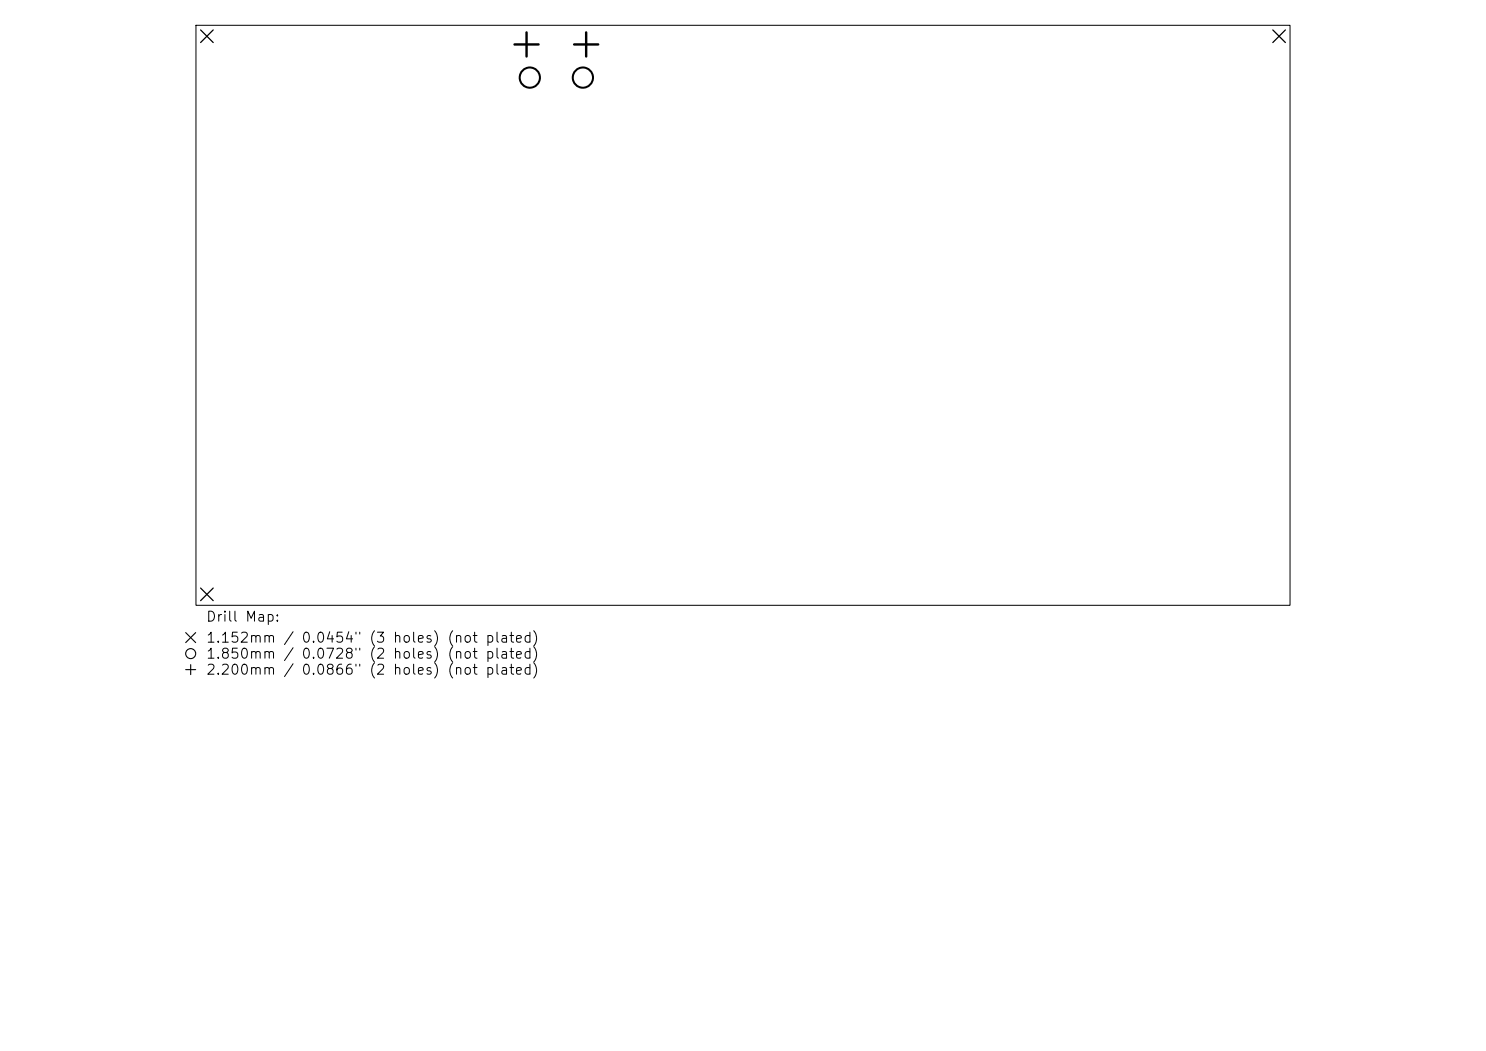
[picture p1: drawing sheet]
<svg xmlns="http://www.w3.org/2000/svg" width="297mm" height="210mm" viewBox="0 0 297 210" stroke-linecap="round" stroke-linejoin="round" font-family="sans-serif">
<defs><g id="words">
<g font-size="2">
<text x="41" y="124.7">Drill Map:</text>
<text x="41" y="128.9">1.152mm / 0.0454&quot; (3 holes) (not plated)</text>
<text x="41" y="132.1">1.850mm / 0.0728&quot; (2 holes) (not plated)</text>
<text x="41" y="135.3">2.200mm / 0.0866&quot; (2 holes) (not plated)</text>
</g>
</g></defs>
<path d="M39.2 5.1h218.6v115.8h-218.6z" fill="none" stroke="#000" stroke-width=".2"/>
<path d="M40.1 6l2.5 2.5M42.6 6l-2.5 2.5M254.4 6l2.5 2.5M256.9 6l-2.5 2.5M40.1 117.5l2.5 2.5M42.6 117.5l-2.5 2.5" fill="none" stroke="#000" stroke-width=".25"/>
<g fill="none" stroke="#000" stroke-width=".4">
<circle cx="105.9" cy="15.5" r="2.02"/>
<circle cx="116.5" cy="15.5" r="2.02"/>
</g>
<path d="M102.8 8.9h4.8M105.2 6.5v4.8M114.7 8.9h4.9M117.2 6.5v4.8" fill="none" stroke="#000" stroke-width=".48"/>
<g fill="none" stroke="#000" stroke-width=".22">
<path d="M37.1 126.4l2 2M37.1 133.8h2M38.1 132.8v2M39.1 126.4l-2 2"/>
<circle cx="38.1" cy="130.6" r="1"/>
</g>
<use href="#words"/>
</svg>
